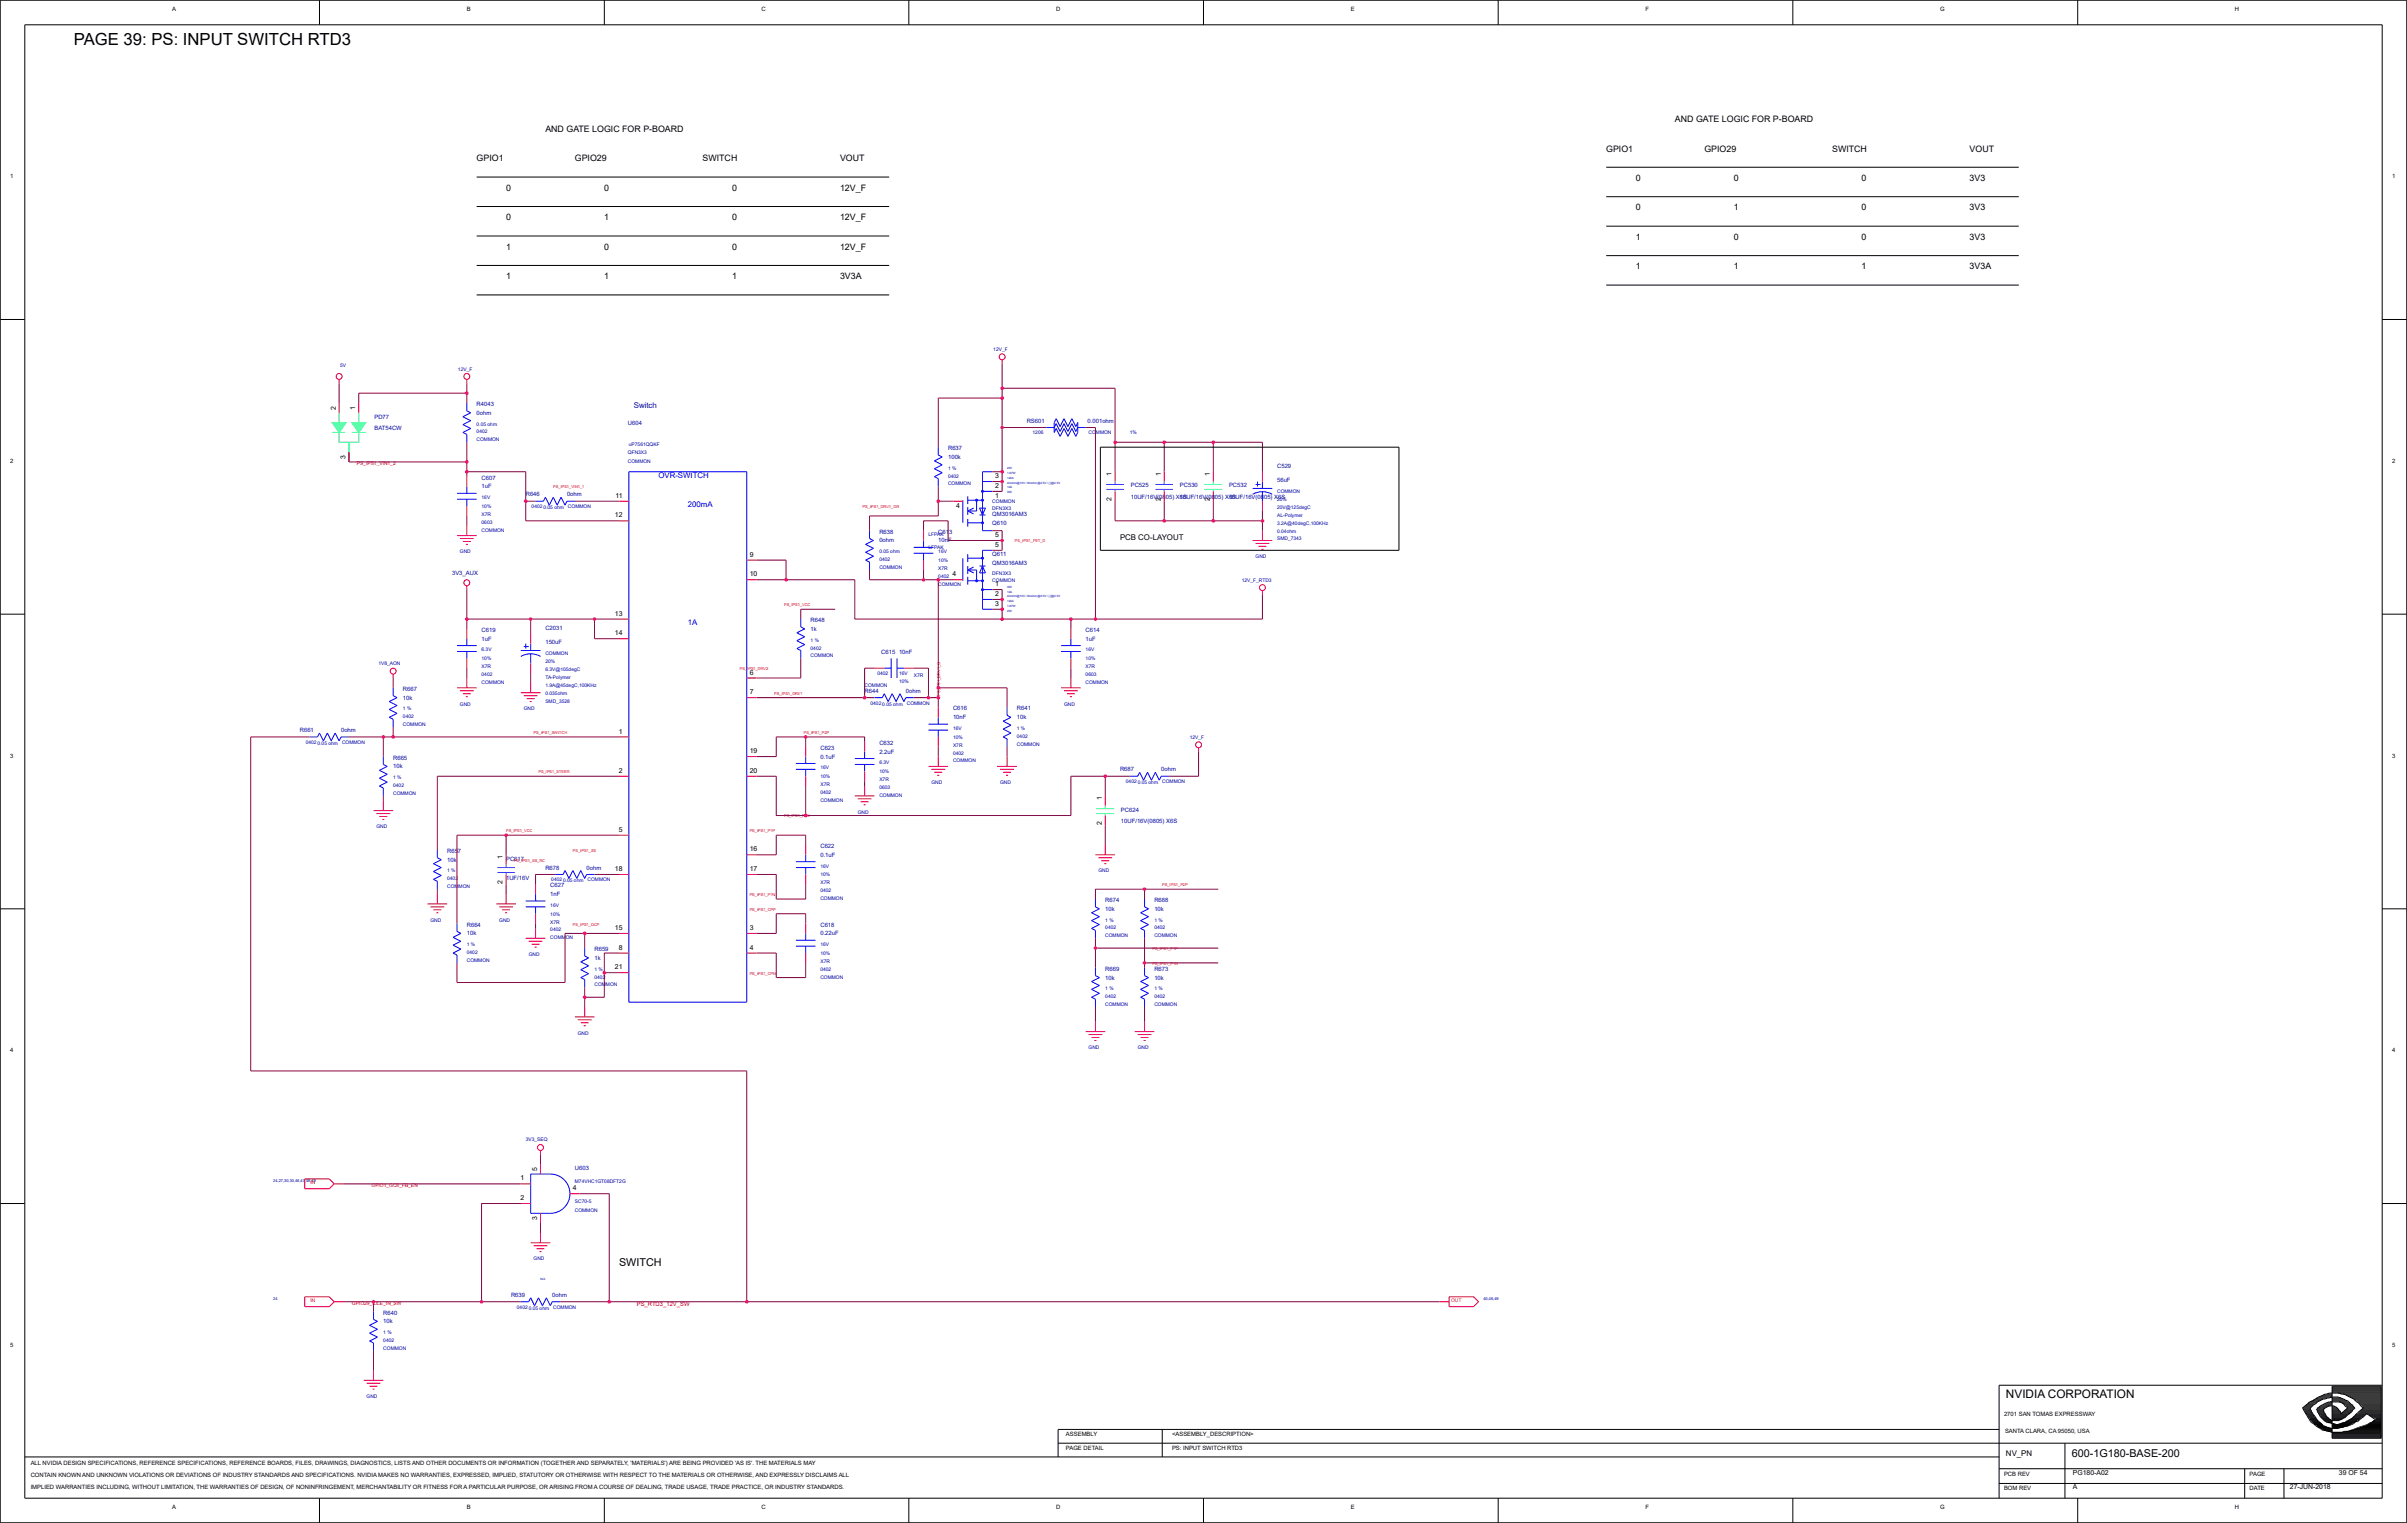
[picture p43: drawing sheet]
<svg xmlns="http://www.w3.org/2000/svg" width="271mm" height="172mm" viewBox="0 0 271 172" stroke-linecap="round" stroke-linejoin="round" font-family="sans-serif">
<defs><g id="words">
<text font-size="1.9" x="8.3" y="5.1">PAGE 39: PS: INPUT SWITCH RTD3</text>
<text font-size="1.3" x="226.1" y="157.6">NVIDIA CORPORATION</text>
<g font-size="1.2">
<text x="69.8" y="142.8">SWITCH</text>
<text x="233.6" y="164.2">600-1G180-BASE-200</text>
</g>
<g font-size="1">
<text x="61.5" y="14.9">AND GATE LOGIC FOR P-BOARD</text>
<text x="181.1" y="17.1">GPIO1</text>
<text x="188.8" y="13.8">AND GATE LOGIC FOR P-BOARD</text>
<text x="192.1" y="17.1">GPIO29</text>
<text x="206.5" y="17.1">SWITCH</text>
<text x="222" y="17.1">VOUT</text>
<text x="53.7" y="18.2">GPIO1</text>
<text x="57.1" y="21.5">0</text>
<text x="64.8" y="18.2">GPIO29</text>
<text x="68.1" y="21.5">0</text>
<text x="79.2" y="18.2">SWITCH</text>
<text x="82.5" y="21.5">0</text>
<text x="94.7" y="21.5">12V_F</text>
<text x="94.7" y="18.2">VOUT</text>
<text x="184.4" y="23.7">0</text>
<text x="184.4" y="20.4">0</text>
<text x="195.5" y="20.4">0</text>
<text x="195.5" y="23.7">1</text>
<text x="209.9" y="20.4">0</text>
<text x="209.9" y="23.7">0</text>
<text x="222" y="20.4">3V3</text>
<text x="222" y="23.7">3V3</text>
<text x="57.1" y="28.2">1</text>
<text x="57.1" y="24.8">0</text>
<text x="68.1" y="24.8">1</text>
<text x="68.1" y="28.2">0</text>
<text x="82.5" y="24.8">0</text>
<text x="82.5" y="28.2">0</text>
<text x="94.7" y="24.8">12V_F</text>
<text x="94.7" y="28.2">12V_F</text>
<text x="184.4" y="27">1</text>
<text x="195.5" y="27">0</text>
<text x="209.9" y="27">0</text>
<text x="222" y="27">3V3</text>
<text x="57.1" y="31.5">1</text>
<text x="68.1" y="31.5">1</text>
<text x="82.5" y="31.5">1</text>
<text x="94.7" y="31.5">3V3A</text>
<text x="184.4" y="30.4">1</text>
<text x="195.5" y="30.4">1</text>
<text x="209.9" y="30.4">1</text>
<text x="222" y="30.4">3V3A</text>
</g>
<text font-size=".9" fill="#0000a0" x="71.4" y="46">Switch</text>
<g font-size=".9" fill="#00f">
<text x="74.2" y="53.8">OVR-SWITCH</text>
<text x="77.5" y="57.2">200mA</text>
<text x="77.5" y="70.5">1A</text>
</g>
<g font-size=".9">
<text x="126.3" y="60.9">PCB CO-LAYOUT</text>
<text x="226.1" y="164.1">NV_PN</text>
</g>
<g font-size=".8">
<text x="37.8" y="46.2" transform="rotate(-90 37.8 46.2)">2</text>
<text x="40.1" y="46.2" transform="rotate(-90 40.1 46.2)">1</text>
<text x="38.9" y="51.7" transform="rotate(-90 38.9 51.7)">3</text>
<text x="112.2" y="53.9">3</text>
<text x="125.3" y="53.6" transform="rotate(-90 125.3 53.6)">1</text>
<text x="130.9" y="53.6" transform="rotate(-90 130.9 53.6)">1</text>
<text x="136.4" y="53.6" transform="rotate(-90 136.4 53.6)">1</text>
<text x="69.3" y="58.3">12</text>
<text x="69.4" y="56.1">11</text>
<text x="107.8" y="57.2">4</text>
<text x="112.2" y="56.1">1</text>
<text x="112.2" y="55">2</text>
<text x="125.3" y="56.5" transform="rotate(-90 125.3 56.5)">2</text>
<text x="130.9" y="56.5" transform="rotate(-90 130.9 56.5)">2</text>
<text x="136.4" y="56.5" transform="rotate(-90 136.4 56.5)">2</text>
<text x="84.5" y="62.8">9</text>
<text x="84.5" y="65">10</text>
<text x="107.4" y="65">4</text>
<text x="112.2" y="61.6">5</text>
<text x="112.2" y="60.5">5</text>
<text x="69.3" y="69.4">13</text>
<text x="69.3" y="71.6">14</text>
<text x="112.2" y="66.1">1</text>
<text x="112.2" y="67.2">2</text>
<text x="112.2" y="68.3">3</text>
<text x="84.5" y="76">6</text>
<text x="69.7" y="82.7">1</text>
<text x="84.5" y="78.3">7</text>
<text x="69.7" y="87.1">2</text>
<text x="84.5" y="84.9">19</text>
<text x="84.5" y="87.1">20</text>
<text x="69.7" y="93.8">5</text>
<text x="84.5" y="96">16</text>
<text x="124.2" y="93" transform="rotate(-90 124.2 93)">2</text>
<text x="124.2" y="90.1" transform="rotate(-90 124.2 90.1)">1</text>
<text x="56.7" y="99.7" transform="rotate(-90 56.7 99.7)">2</text>
<text x="56.7" y="96.8" transform="rotate(-90 56.7 96.8)">1</text>
<text x="69.3" y="98.2">18</text>
<text x="84.5" y="98.2">17</text>
<text x="69.3" y="104.8">15</text>
<text x="69.7" y="107">8</text>
<text x="84.5" y="104.8">3</text>
<text x="84.5" y="107">4</text>
<text x="69.3" y="109.3">21</text>
<text x="58.7" y="133.1">1</text>
<text x="58.7" y="135.3">2</text>
<text x="60.5" y="137.5" transform="rotate(-90 60.5 137.5)">3</text>
<text x="60.5" y="132" transform="rotate(-90 60.5 132)">5</text>
<text x="64.6" y="134.2">4</text>
<text x="233.7" y="167.9">A</text>
<text x="233.7" y="166.2">PG180-A02</text>
<text x="258.1" y="167.9">27-JUN-2018</text>
<text x="263.7" y="166.2">39 OF 54</text>
</g>
<g font-size=".7">
<text x="19.4" y="1.2">A</text>
<text x="52.6" y="1.2">B</text>
<text x="85.8" y="1.2">C</text>
<text x="119.1" y="1.2">D</text>
<text x="152.3" y="1.2">E</text>
<text x="185.5" y="1.2">F</text>
<text x="218.7" y="1.2">G</text>
<text x="251.9" y="1.2">H</text>
<text x="1.1" y="20.1">1</text>
<text x="269.7" y="20.1">1</text>
<text x="1.1" y="52.2">2</text>
<text x="269.7" y="52.2">2</text>
<text x="1.1" y="85.4">3</text>
<text x="269.7" y="85.4">3</text>
<text x="1.1" y="118.6">4</text>
<text x="269.7" y="118.6">4</text>
<text x="1.1" y="151.8">5</text>
<text x="269.7" y="151.8">5</text>
<text x="120.2" y="161.9">ASSEMBLY</text>
<text x="132.1" y="161.9">&lt;ASSEMBLY_DESCRIPTION&gt;</text>
<text x="225.9" y="159.6">2701 SAN TOMAS EXPRESSWAY</text>
<text x="226" y="161.6">SANTA CLARA, CA 95050, USA</text>
<text x="3.5" y="165.1">ALL NVIDIA DESIGN SPECIFICATIONS, REFERENCE SPECIFICATIONS, REFERENCE BOARDS, FILES, DRAWINGS, DIAGNOSTICS, LISTS AND OTHER DOCUMENTS OR INFORMATION (TOGETHER AND SEPARATELY, 'MATERIALS') ARE BEING PROVIDED 'AS IS'. THE MATERIALS MAY</text>
<text x="3.5" y="167.9">IMPLIED WARRANTIES INCLUDING, WITHOUT LIMITATION, THE WARRANTIES OF DESIGN, OF NONINFRINGEMENT, MERCHANTABILITY OR FITNESS FOR A PARTICULAR PURPOSE, OR ARISING FROM A COURSE OF DEALING, TRADE USAGE, TRADE PRACTICE, OR INDUSTRY STANDARDS.</text>
<text x="3.5" y="166.5">CONTAIN KNOWN AND UNKNOWN VIOLATIONS OR DEVIATIONS OF INDUSTRY STANDARDS AND SPECIFICATIONS. NVIDIA MAKES NO WARRANTIES, EXPRESSED, IMPLIED, STATUTORY OR OTHERWISE WITH RESPECT TO THE MATERIALS OR OTHERWISE, AND EXPRESSLY DISCLAIMS ALL</text>
<text x="120.2" y="163.5">PAGE DETAIL</text>
<text x="132.1" y="163.5">PS: INPUT SWITCH RTD3</text>
<text x="225.9" y="166.3">PCB REV</text>
<text x="253.6" y="166.3">PAGE</text>
<text x="19.4" y="170.1">A</text>
<text x="52.6" y="170.1">B</text>
<text x="85.8" y="170.1">C</text>
<text x="119.1" y="170.1">D</text>
<text x="152.3" y="170.1">E</text>
<text x="185.5" y="170.1">F</text>
<text x="218.7" y="170.1">G</text>
<text x="225.9" y="168">BOM REV</text>
<text x="251.9" y="170.1">H</text>
<text x="253.6" y="168">DATE</text>
</g>
<g font-size=".7" fill="#0000a0">
<text x="42.2" y="47.2">PD77</text>
<text x="53.7" y="45.8">R4043</text>
<text x="53.7" y="46.8">0ohm</text>
<text x="70.8" y="47.9">U604</text>
<text x="115.7" y="47.6">RS601</text>
<text x="122.6" y="47.6">0.001ohm</text>
<text x="42.2" y="48.5">BAT54CW</text>
<text x="106.9" y="50.7">R637</text>
<text x="106.9" y="51.7">100k</text>
<text x="144" y="52.7">C529</text>
<text x="54.3" y="54.1">C607</text>
<text x="54.3" y="55.1">1uF</text>
<text x="59.3" y="55.9">R646</text>
<text x="63.9" y="55.9">0ohm</text>
<text x="111.9" y="59.2">Q610</text>
<text x="111.9" y="58.2">QM3016AM3</text>
<text x="127.5" y="54.9">PC525</text>
<text x="127.5" y="56.3">10UF/16V(0805) X6S</text>
<text x="133" y="54.9">PC530</text>
<text x="133" y="56.3">10UF/16V(0805) X6S</text>
<text x="138.5" y="54.9">PC532</text>
<text x="138.5" y="56.3">10UF/16V(0805) X6S</text>
<text x="144" y="54.3">56uF</text>
<text x="51" y="64.8">3V3_AUX</text>
<text x="99.1" y="60.2">R638</text>
<text x="99.1" y="61.2">0ohm</text>
<text x="105.8" y="60.2">C613</text>
<text x="105.8" y="61.2">10nF</text>
<text x="111.9" y="62.7">Q611</text>
<text x="111.9" y="63.7">QM3016AM3</text>
<text x="54.3" y="71.2">C619</text>
<text x="61.5" y="71">C2031</text>
<text x="91.4" y="70.1">R648</text>
<text x="91.4" y="71.1">1k</text>
<text x="122.4" y="71.2">C614</text>
<text x="45.4" y="77.9">R667</text>
<text x="54.3" y="72.2">1uF</text>
<text x="61.5" y="72.6">150uF</text>
<text x="99.4" y="73.8">C615</text>
<text x="101.3" y="73.8">10nF</text>
<text x="122.4" y="72.2">1uF</text>
<text x="33.8" y="82.5">R661</text>
<text x="38.5" y="82.5">0ohm</text>
<text x="45.4" y="78.9">10k</text>
<text x="97.5" y="78.1">R644</text>
<text x="99.1" y="84">C632</text>
<text x="102.1" y="78.1">0ohm</text>
<text x="107.4" y="80.1">C616</text>
<text x="107.4" y="81.1">10nF</text>
<text x="114.6" y="80.1">R641</text>
<text x="114.6" y="81.1">10k</text>
<text x="44.3" y="85.6">R665</text>
<text x="44.3" y="86.6">10k</text>
<text x="92.5" y="84.5">C623</text>
<text x="92.5" y="85.5">0.1uF</text>
<text x="99.1" y="85">2.2uF</text>
<text x="126.3" y="86.9">R687</text>
<text x="130.9" y="86.9">0ohm</text>
<text x="92.5" y="95.6">C622</text>
<text x="126.4" y="91.5">PC624</text>
<text x="126.4" y="92.8">10UF/16V(0805) X6S</text>
<text x="50.4" y="96.1">R657</text>
<text x="50.4" y="97.1">10k</text>
<text x="57.1" y="97">PC617</text>
<text x="57.1" y="99.2">1UF/16V</text>
<text x="61.5" y="98">R678</text>
<text x="62" y="100">C627</text>
<text x="62" y="101">1nF</text>
<text x="66.1" y="98">0ohm</text>
<text x="92.5" y="96.6">0.1uF</text>
<text x="124.6" y="101.7">R674</text>
<text x="130.1" y="101.7">R688</text>
<text x="52.6" y="104.4">R664</text>
<text x="52.6" y="105.4">10k</text>
<text x="67" y="107.2">R659</text>
<text x="92.5" y="104.4">C618</text>
<text x="92.5" y="105.4">0.22uF</text>
<text x="124.6" y="102.7">10k</text>
<text x="130.1" y="102.7">10k</text>
<text x="67" y="108.2">1k</text>
<text x="124.6" y="109.4">R669</text>
<text x="124.6" y="110.4">10k</text>
<text x="130.1" y="109.4">R673</text>
<text x="130.1" y="110.4">10k</text>
<text x="64.8" y="131.9">U603</text>
<text x="43.2" y="148.2">R640</text>
<text x="43.2" y="149.2">10k</text>
<text x="57.6" y="146.2">R639</text>
<text x="62.3" y="146.2">0ohm</text>
</g>
<text font-size=".7" fill="#f00" x="71.8" y="147.2">PS_RTD3_12V_SW</text>
<g font-size=".6" fill="#0000a0">
<text x="38.3" y="41.3">5V</text>
<text x="51.6" y="41.8">12V_F</text>
<text x="112" y="39.6">12V_F</text>
<text x="53.7" y="48">0.05 ohm</text>
<text x="53.7" y="49.7">COMMON</text>
<text x="53.7" y="48.9">0402</text>
<text x="70.8" y="52.2">COMMON</text>
<text x="70.8" y="51.2">QFN3X3</text>
<text x="70.9" y="50.3">uP7561QQKF</text>
<text x="106.9" y="53.8">0402</text>
<text x="106.9" y="53">1 %</text>
<text x="116.4" y="49">1206</text>
<text x="122.7" y="49">COMMON</text>
<text x="127.4" y="49">1%</text>
<text x="54.3" y="59.9">COMMON</text>
<text x="54.3" y="59">0603</text>
<text x="54.3" y="58.2">X7R</text>
<text x="54.3" y="56.3">16V</text>
<text x="54.3" y="57.3">10%</text>
<text x="59.9" y="57.3">0402</text>
<text x="61.3" y="57.4">0.05 ohm</text>
<text x="64" y="57.3">COMMON</text>
<text x="106.9" y="54.7">COMMON</text>
<text x="111.9" y="56.7">COMMON</text>
<text x="111.9" y="57.5">DFN3X3</text>
<text x="144" y="57.4">20V@125degC</text>
<text x="144" y="58.3">AL-Polymer</text>
<text x="144" y="59.2">3.2A@40degC,100KHz</text>
<text x="144" y="56.5">20%</text>
<text x="144" y="55.6">COMMON</text>
<text x="51.8" y="62.4">GND</text>
<text x="99.1" y="64.1">COMMON</text>
<text x="99.1" y="62.4">0.05 ohm</text>
<text x="99.1" y="63.3">0402</text>
<text x="104.7" y="61.9">LFPAK</text>
<text x="104.7" y="60.4">LFPAK</text>
<text x="105.8" y="62.4">16V</text>
<text x="105.8" y="63.4">10%</text>
<text x="105.8" y="64.3">X7R</text>
<text x="105.8" y="65.1">0402</text>
<text x="111.9" y="65.6">COMMON</text>
<text x="111.9" y="64.8">DFN3X3</text>
<text x="140" y="65.6">12V_F_RTD3</text>
<text x="141.5" y="62.9">GND</text>
<text x="144" y="60">0.04ohm</text>
<text x="144" y="60.9">SMD_7343</text>
<text x="105.8" y="66">COMMON</text>
<text x="42.7" y="75">1V8_AON</text>
<text x="54.3" y="77.1">COMMON</text>
<text x="54.3" y="74.4">10%</text>
<text x="54.3" y="75.3">X7R</text>
<text x="54.3" y="73.4">6.3V</text>
<text x="54.3" y="76.2">0402</text>
<text x="61.5" y="77.4">1.9A@45degC,100KHz</text>
<text x="61.5" y="76.5">TA-Polymer</text>
<text x="61.5" y="75.7">6.3V@105degC</text>
<text x="61.5" y="73.9">COMMON</text>
<text x="61.5" y="74.8">20%</text>
<text x="91.4" y="72.3">1 %</text>
<text x="91.4" y="74.1">COMMON</text>
<text x="91.4" y="73.2">0402</text>
<text x="97.5" y="77.4">COMMON</text>
<text x="98.9" y="76.1">0402</text>
<text x="101.3" y="77">10%</text>
<text x="101.3" y="76.1">16V</text>
<text x="103" y="76.3">X7R</text>
<text x="122.4" y="74.4">10%</text>
<text x="122.4" y="73.4">16V</text>
<text x="122.4" y="75.3">X7R</text>
<text x="122.4" y="76.2">0603</text>
<text x="122.4" y="77.1">COMMON</text>
<text x="34.5" y="83.8">0402</text>
<text x="35.8" y="84">0.05 ohm</text>
<text x="38.6" y="83.8">COMMON</text>
<text x="45.4" y="81.9">COMMON</text>
<text x="45.4" y="81">0402</text>
<text x="45.4" y="80.1">1 %</text>
<text x="51.8" y="79.5">GND</text>
<text x="59" y="80.1">GND</text>
<text x="61.5" y="78.3">0.035ohm</text>
<text x="61.5" y="79.2">SMD_3528</text>
<text x="98.1" y="79.4">0402</text>
<text x="99.5" y="79.5">0.05 ohm</text>
<text x="102.2" y="79.4">COMMON</text>
<text x="107.4" y="83.3">10%</text>
<text x="107.4" y="82.3">16V</text>
<text x="114.6" y="82.3">1 %</text>
<text x="114.6" y="83.2">0402</text>
<text x="119.9" y="79.5">GND</text>
<text x="134.1" y="83.3">12V_F</text>
<text x="44.3" y="89.6">COMMON</text>
<text x="44.3" y="87.8">1 %</text>
<text x="44.3" y="88.7">0402</text>
<text x="92.5" y="88.6">X7R</text>
<text x="92.5" y="89.5">0402</text>
<text x="92.5" y="86.7">16V</text>
<text x="92.5" y="87.7">10%</text>
<text x="99.1" y="89.8">COMMON</text>
<text x="99.1" y="86.2">6.3V</text>
<text x="99.1" y="88.9">0603</text>
<text x="99.1" y="87.2">10%</text>
<text x="99.1" y="88.1">X7R</text>
<text x="105" y="88.4">GND</text>
<text x="107.4" y="86">COMMON</text>
<text x="107.4" y="85.1">0402</text>
<text x="107.4" y="84.2">X7R</text>
<text x="112.7" y="88.4">GND</text>
<text x="114.6" y="84.1">COMMON</text>
<text x="126.9" y="88.3">0402</text>
<text x="128.3" y="88.4">0.05 ohm</text>
<text x="131" y="88.3">COMMON</text>
<text x="42.4" y="93.4">GND</text>
<text x="92.5" y="90.4">COMMON</text>
<text x="96.7" y="91.7">GND</text>
<text x="50.4" y="98.4">1 %</text>
<text x="50.4" y="100.1">COMMON</text>
<text x="50.4" y="99.2">0402</text>
<text x="62.1" y="99.4">0402</text>
<text x="63.5" y="99.5">0.05 ohm</text>
<text x="66.2" y="99.4">COMMON</text>
<text x="92.5" y="101.5">COMMON</text>
<text x="92.5" y="98.8">10%</text>
<text x="92.5" y="97.8">16V</text>
<text x="92.5" y="99.7">X7R</text>
<text x="92.5" y="100.6">0402</text>
<text x="123.8" y="98.4">GND</text>
<text x="48.5" y="103.9">GND</text>
<text x="52.6" y="106.7">1 %</text>
<text x="52.6" y="107.5">0402</text>
<text x="56.3" y="103.9">GND</text>
<text x="59.6" y="107.8">GND</text>
<text x="62" y="102.2">16V</text>
<text x="62" y="105.9">COMMON</text>
<text x="62" y="104.1">X7R</text>
<text x="62" y="103.2">10%</text>
<text x="62" y="105">0402</text>
<text x="92.5" y="107.7">10%</text>
<text x="92.5" y="106.7">16V</text>
<text x="124.6" y="104.8">0402</text>
<text x="124.6" y="103.9">1 %</text>
<text x="124.6" y="105.7">COMMON</text>
<text x="130.1" y="104.8">0402</text>
<text x="130.1" y="105.7">COMMON</text>
<text x="130.1" y="103.9">1 %</text>
<text x="52.6" y="108.4">COMMON</text>
<text x="67" y="111.2">COMMON</text>
<text x="67" y="109.4">1 %</text>
<text x="67" y="110.3">0402</text>
<text x="92.5" y="110.3">COMMON</text>
<text x="92.5" y="109.4">0402</text>
<text x="92.5" y="108.5">X7R</text>
<text x="124.6" y="111.6">1 %</text>
<text x="124.6" y="112.5">0402</text>
<text x="124.6" y="113.4">COMMON</text>
<text x="130.1" y="113.4">COMMON</text>
<text x="130.1" y="111.6">1 %</text>
<text x="130.1" y="112.5">0402</text>
<text x="65.1" y="116.6">GND</text>
<text x="122.7" y="118.3">GND</text>
<text x="128.3" y="118.3">GND</text>
<text x="59.3" y="128.6">3V3_SEQ</text>
<text x="64.8" y="136.7">COMMON</text>
<text x="64.8" y="135.6">SC70-5</text>
<text x="64.8" y="133.3">M74VHC1GT08DFT2G</text>
<text x="60.2" y="142.1">GND</text>
<text x="58.3" y="147.5">0402</text>
<text x="59.6" y="147.6">0.05 ohm</text>
<text x="62.4" y="147.5">COMMON</text>
<text x="43.2" y="150.4">1 %</text>
<text x="43.2" y="152.2">COMMON</text>
<text x="43.2" y="151.3">0402</text>
<text x="41.3" y="157.6">GND</text>
</g>
<g font-size=".6" fill="#f00">
<text x="40.2" y="52.4">PS_IPS1_VIN1_2</text>
<text x="35" y="133.5">IN</text>
<text x="41.9" y="133.8">GPIO1_GC6_FB_EN</text>
<text x="35" y="146.8">IN</text>
<text x="39.7" y="147.1">GPIO29_IDLE_IN_SW</text>
<text x="163.6" y="146.8">OUT</text>
</g>
<g font-size=".4" fill="#f00">
<text x="62.4" y="55.1">PS_IPS1_VIN1_1</text>
<text x="97.2" y="57.3">PS_IPS1_DRV1_GR</text>
<text x="114.4" y="61.2">PS_IPS1_FET_D</text>
<text x="88.4" y="68.3">PS_IPS1_VCC</text>
<text x="83.4" y="75.5">PS_IPS1_DRV2</text>
<text x="60.2" y="82.7">PS_IPS1_SWITCH</text>
<text x="87.3" y="78.3">PS_IPS1_DRV1</text>
<text x="90.6" y="82.7">PS_IPS1_P2P</text>
<text x="106" y="78.4" transform="rotate(-90 106 78.4)">PS_IPS1_DRV1_G</text>
<text x="60.7" y="87.2">PS_IPS1_STEER</text>
<text x="57.1" y="93.8">PS_IPS1_VCC</text>
<text x="84.5" y="93.8">PS_IPS1_P1P</text>
<text x="88.4" y="92.2">PS_IPS1_P2N</text>
<text x="57.9" y="97.1">PS_IPS1_SS_RC</text>
<text x="64.6" y="96">PS_IPS1_SS</text>
<text x="84.5" y="101">PS_IPS1_P1N</text>
<text x="131" y="99.9">PS_IPS1_P2P</text>
<text x="64.6" y="104.3">PS_IPS1_OCP</text>
<text x="84.5" y="102.7">PS_IPS1_CPP</text>
<text x="129.9" y="107.1">PS_IPS1_P1P</text>
<text x="84.5" y="109.9">PS_IPS1_CPN</text>
<text x="129.9" y="108.8">PS_IPS1_P1N</text>
</g>
<g font-size=".4" fill="#0000a0">
<text x="30.8" y="133.2">24,27,30,30,46,47,48,49</text>
<text x="30.8" y="146.5">24</text>
<text x="167.2" y="146.5">40,46,49</text>
</g>
<g font-size=".3" fill="#0000a0">
<text x="113.5" y="53.4">1.67W</text>
<text x="113.5" y="52.8">20V</text>
<text x="113.5" y="54">144A</text>
<text x="113.5" y="54.5">4mohm@10V / 6mohm@4.5V / [ ]@2.5V</text>
<text x="113.5" y="55.1">12A</text>
<text x="113.5" y="55.6">30V</text>
<text x="113.5" y="69">20V</text>
<text x="113.5" y="67.4">4mohm@10V / 6mohm@4.5V / [ ]@2.5V</text>
<text x="113.5" y="66.2">30V</text>
<text x="113.5" y="68.5">1.67W</text>
<text x="113.5" y="67.9">144A</text>
<text x="113.5" y="66.8">12A</text>
<text x="60.9" y="144.3">N/A</text>
</g>
<g font-size=".2" fill="#fff">
<text x="123.7" y="101.3" transform="rotate(-90 123.7 101.3)">PS_IPS1_P2P</text>
<text x="51.7" y="104.1" transform="rotate(-90 51.7 104.1)">PS_IPS1_VCC</text>
</g>
</g></defs>
<path d="M124.7 54.6h2M124.7 55.2h2M125.7 54.3v.3M125.7 55.2v.2M130.2 54.6h2M130.2 55.2h2M131.2 54.3v.3M131.2 55.2v.2M56.1 97.8h1.9M56.1 98.4h1.9M57.1 97.5v.3M57.1 98.4v.2" fill="none" stroke="#0080ff" stroke-width=".11"/>
<g fill="none" stroke="#f00" stroke-width=".11">
<path d="M38.2 42.8v.4M38.2 45.4v1.1M39.3 51v1.1M40.4 45.4v1.1M52.6 42.8v.4M52.6 53.7v1.1M52.6 57.1v1.1M52.6 59.3v1.1M69.8 56.5h1.1M69.8 58.7h1.1M104.1 59.8v1.1M107.4 56.5h1.1"/>
<path d="M113 40.6v.4M125.7 53.2v1.1M125.7 55.4v1.1M131.2 53.2v1.1M131.2 55.4v1.1M136.8 53.2v1.1M136.8 55.4v1.1M142.3 53.2v1.1M142.3 56.5v1.1M142.3 59.8v1.1M44.3 76v.4M51.5 77.5h2.2"/>
<path d="M51.5 60.4h2.2M51.8 77.9h1.6M51.8 60.7h1.6M52.2 78.2h.9M52.2 61h.9M52.5 78.5h.2M52.5 61.4h.2M52.6 66v.5M52.6 70.9v1.1M52.6 74.2v1.1M52.6 76.4v1.1M58.7 78.1h2.2"/>
<path d="M59 78.4h1.6M59.4 78.8h.9M59.7 79.1h.2M59.8 71.4v1.2M59.8 74.8v1.1M59.8 77v1.1M69.8 69.8h1.1M69.8 72h1.1M84.2 65.4h1.1M84.2 76.4h1.1M84.2 78.6h1.1M84.2 63.1h1.1"/>
<path d="M98.6 75.3h1.1M101.9 75.3h1.1M104.1 63.1v1.2M105.8 79.8v1.1M107.4 65.4h1.1M119.6 77.5h2.2M119.9 77.9h1.6M120.3 78.2h.9M120.6 78.5h.2M120.7 70.9v1.1M120.7 74.2v1.1M120.7 76.4v1.1"/>
<path d="M141.2 60.9h2.2M141.5 61.3h1.6M141.9 61.6h.9M142.2 61.9h.2M142.3 66.6v.4M42.1 91.4h2.2M42.4 91.7h1.6M42.8 92h.9M43.1 92.4h.2M43.2 90.3v1.1M57.1 96.4v1.1M57.1 98.6v1.1"/>
<path d="M60.4 99.7v1.1M69.8 83.1h1.1M69.8 87.5h1.1M69.8 94.1h1.1M69.8 98.6h1.1M84.2 87.5h1.1M84.2 96.4h1.1M84.2 98.6h1.1M84.2 85.3h1.1M90.8 84.2v1.1M90.8 87.5v1.1M90.8 95.3v1.1"/>
<path d="M90.8 98.6v1.1M96.4 89.7h2.2M96.7 90.1h1.5M97 90.4h.9M97.4 90.7h.2M97.5 83.6v1.1M97.5 87v1.1M97.5 88.6v1.1M104.7 86.4h2.2M105 86.7h1.5M105.3 87.1h.9M105.7 87.4h.2"/>
<path d="M105.8 83.1v1.1M105.8 85.3v1.1M112.4 86.4h2.2M112.7 86.7h1.6M113.1 87.1h.9M113.4 87.4h.2M113.5 85.3v1.1M123.5 96.4h2.2M123.8 96.7h1.6M124.2 97h.8M124.5 97.4h.2M124.6 89.7v1.1"/>
<path d="M124.6 91.9v1.1M124.6 95.3v1.1M135.1 84.3v.4M48.2 101.9h2.2M48.5 102.2h1.6M48.9 102.6h.8M49.2 102.9h.2M49.3 100.8v1.1M55.9 101.9h2.3M56.3 102.2h1.5M56.6 102.6h.9M56.9 102.9h.3"/>
<path d="M57.1 100.8v1.1M59.3 105.8h2.2M59.6 106.1h1.6M59.9 106.4h.9M60.3 106.8h.2M60.4 103v1.1M60.4 104.7v1.1M64.8 114.6h2.2M65.1 115h1.6M65.5 115.3h.9M65.8 115.6h.2M65.9 113.5v1.1"/>
<path d="M69.8 105.2h1.1M69.8 107.4h1.1M69.8 109.6h1.1M84.2 105.2h1.1M84.2 107.4h1.1M90.8 104.1v1.1M90.8 107.4v1.1M122.4 116.3h2.2M122.7 116.6h1.6M123 117h.9M123.4 117.3h.2M123.5 115.2v1.1"/>
<path d="M127.9 116.3h2.2M128.3 116.6h1.5M128.6 117h.9M128.9 117.3h.2M129 115.2v1.1M37.1 132.9h-2.7v1.1h2.7M37.7 133.5h1.1M58.7 133.5h1.1M58.7 135.7h1.1M60.9 129.7v.4M60.9 131.2v1.1M60.9 136.8v1.1"/>
<path d="M60.9 139v1.1M64.3 134.6h1.1M37.1 146.2h-2.7v1.1h2.7M37.7 146.7h1.1M41 155.6h2.2M41.3 155.9h1.6M41.7 156.3h.8M42 156.6h.2M42.1 154.5v1.1M59.8 140.1h2.2M60.2 140.4h1.5M60.5 140.8h.9"/>
<path d="M60.8 141.1h.2M162.2 146.7h1.2M166.1 146.2h-2.7v1.1h2.7"/>
<circle cx="38.2" cy="42.4" r=".33"/>
<circle cx="52.6" cy="42.4" r=".33"/>
<circle cx="113" cy="40.2" r=".33"/>
<circle cx="44.3" cy="75.7" r=".33"/>
<circle cx="52.6" cy="65.7" r=".33"/>
<circle cx="142.3" cy="66.2" r=".33"/>
<circle cx="135.1" cy="84" r=".33"/>
<circle cx="60.9" cy="129.4" r=".33"/>
</g>
<g fill="none" stroke="#00f" stroke-width=".11">
<path d="M51.5 55.6h2.2M51.5 56.3h2.2M52.6 45.4v.9M52.6 49v.9M52.6 54.8v.8M52.6 56.3v.8M60.4 56.5h.9M63.9 56.5h.9M70.9 53.2h13.3v59.8h-13.3zM98 59.8v.9M105.8 50.4v.9M105.8 54v.8"/>
<path d="M108.5 56.4v2.5M109.1 55.9v.9M109.1 57.2v.8M109.1 58.5v.9M109.1 58.9h1.7M109.1 56.4h1.7M110.1 56.4v1.2h-1M110.4 57.3h.7M110.4 58h.7M110.8 55.4h1.1M110.8 54.3h1.1M111.9 53.2h-1.1v6.6h1.1"/>
<path d="M118 48.2h.8M118.8 47.6v1.1M121.5 48.2h.9M121.5 47.6v1.1M141.2 55.7a2.22 2.22 0 0 1 2.2 0M141.2 55.1h2.2M141.5 54.6h.6M141.8 54.3v.5M142.3 54.3v.8M142.3 55.4v1.1M44.3 77.5v.9M51.5 72.8h2.2"/>
<path d="M51.5 73.4h2.2M52.6 72v.8M52.6 73.4v.8M58.7 74a2.21 2.21 0 0 1 2.2 0M58.7 73.3h2.2M59 72.9h.6M59.3 72.6v.5M59.8 72.6v.7M59.8 73.7v1.1M90.3 69.8v.9M90.3 73.3v.9M98 63.4v.9"/>
<path d="M98.6 78.6h.9M99.7 75.3h.8M100.5 74.2v2.2M101.1 75.3h.8M101.1 74.2v2.2M102.1 78.6h.9M103 61.7h2.2M103 62.4h2.2M104.1 60.9v.8M104.1 62.4v.7M108.5 62.9v2.6M109.1 62.9h1.7"/>
<path d="M109.1 64.3h1v1.2M109.1 62.5v.9M109.1 63.8v.9M109.1 65v.9M109.1 65.5h1.7M110.4 64.6h.7M110.4 63.8h.7M110.8 66.5h1.1M110.8 67.6h1.1M111.9 62h-1.1v6.7h1.1M113.5 79.8v.8M119.6 72.8h2.2"/>
<path d="M119.6 73.4h2.2M120.7 72v.8M120.7 73.4v.8M34.9 83.1h.9M38.4 83.1h.9M43.2 85.3v.9M43.2 88.8v.9M44.3 81.1v.9M49.3 95.8v.9M49.3 99.4v.8M62.6 98.6h.9M66.1 98.6h.9"/>
<path d="M89.7 86.1h2.2M89.7 86.7h2.2M89.7 97.1h2.2M89.7 97.8h2.2M90.8 85.3v.8M90.8 86.7v.8M90.8 96.4v.7M90.8 97.8v.8M96.4 85.5h2.2M96.4 86.2h2.2M97.5 84.7v.8M97.5 86.2v.8"/>
<path d="M104.7 81.6h2.2M104.7 82.3h2.2M105.8 80.9v.7M105.8 82.3v.8M113.5 83.3v.9M127.4 87.5h.9M130.9 87.5h.9M51.5 104.1v.9M51.5 107.7v.8M59.3 101.6h2.2M59.3 102.2h2.2M60.4 100.8v.8"/>
<path d="M60.4 102.2v.8M65.9 106.9v.9M65.9 110.4v.9M89.7 106h2.2M89.7 106.7h2.2M90.8 105.2v.8M90.8 106.7v.7M123.5 101.3v.9M123.5 104.9v.9M123.5 109.1v.9M123.5 112.6v.9M129 101.3v.9"/>
<path d="M129 104.9v.9M129 109.1v.9M129 112.6v.9M59.8 132.3h2.2a2.21 2.21 0 0 1 2.3 2.3 2.21 2.21 0 0 1-2.3 2.2h-2.2zM42.1 147.9v.8M42.1 151.4v.9M58.7 146.7h.9M62.3 146.7h.8"/>
<circle cx="110.1" cy="56.4" r=".11"/>
<circle cx="110.8" cy="56.4" r=".11"/>
<circle cx="110.8" cy="58.9" r=".11"/>
<circle cx="110.8" cy="55.4" r=".11"/>
<circle cx="110.1" cy="65.5" r=".11"/>
<circle cx="110.8" cy="62.9" r=".11"/>
<circle cx="110.8" cy="65.5" r=".11"/>
<circle cx="110.8" cy="66.5" r=".11"/>
</g>
<g fill="#000" stroke="#00f" stroke-width=".11">
<path d="M52.2 48.7l.4 .3zM52.2 47.9l.9 .4zM52.2 47.9l.9-.5zM52.2 47l.9-.5zM52.2 48.7l.9-.4zM52.2 47l.9 .4zM52.6 46.3l.5 .2zM61.5 56.1l-.2 .4zM61.5 56.1l.4 .8zM62.4 56.1l-.5 .8zM62.4 56.1l.4 .8zM63.3 56.1l-.5 .8z"/>
<path d="M63.3 56.1l.4 .8zM63.9 56.5l-.2 .4zM105.3 53.7l.5 .3zM105.3 52.8l.9 .5zM105.3 52.8l.9-.4zM105.3 52l.9-.5zM105.3 53.7l.9-.4zM105.3 52l.9 .4zM105.8 51.3l.4 .2zM109.1 57.6l.7 .3zM109.1 57.6l.7-.3zM110.4 57.3l.4 .7z"/>
<path d="M111.1 57.3l-.3 .7zM119.1 48.3l-.3 .4zM119.1 47.2l-.3 .4zM119.1 47.8l-.3 .4zM119.1 47.8l.4 .8zM119.1 48.3l.4 .9zM119.1 47.2l.4 .9zM119.9 47.8l.5 .8zM119.9 47.8l-.4 .8zM119.9 48.3l-.4 .9zM119.9 48.3l.5 .9zM119.9 47.2l-.4 .9z"/>
<path d="M119.9 47.2l.5 .9zM120.8 47.8l-.4 .8zM120.8 48.3l-.4 .9zM120.8 47.2l-.4 .9zM120.8 47.8l.5 .8zM120.8 48.3l.5 .9zM120.8 47.2l.5 .9zM121.5 48.7l-.2 .5zM121.5 47.6l-.2 .5zM121.5 48.2l-.2 .4zM43.9 80l.9 .4zM43.9 80l.9-.5z"/>
<path d="M43.9 79.1l.9-.5zM43.9 79.1l.9 .4zM44.3 78.4l.5 .2zM89.8 73.1l.5 .2zM89.8 72.2l.9 .5zM89.8 72.2l.9-.4zM89.8 71.3l.9-.4zM89.8 73.1l.9-.4zM89.8 71.3l.9 .5zM90.3 70.7l.4 .2zM97.6 63.1l.4 .3zM97.6 62.3l.9 .4z"/>
<path d="M97.6 62.3l.9-.5zM97.6 61.4l.9-.5zM97.6 63.1l.9-.4zM97.6 61.4l.9 .4zM98 60.7l.5 .2zM99.7 78.2l-.2 .4zM99.7 78.2l.4 .9zM100.6 78.2l-.5 .9zM100.6 78.2l.4 .9zM101.5 78.2l-.5 .9zM101.5 78.2l.4 .9zM102.1 78.6l-.2 .5z"/>
<path d="M109.1 64.3l.7-.4zM109.1 64.3l.7 .3zM110.8 63.8l-.4 .8zM110.8 63.8l.3 .8zM36 82.6l-.2 .5zM36 82.6l.5 .9zM36.9 82.6l-.4 .9zM36.9 82.6l.4 .9zM37.8 82.6l-.5 .9zM37.8 82.6l.4 .9zM38.4 83.1l-.2 .4zM42.8 88.6l.4 .2z"/>
<path d="M42.8 87.7l.9 .5zM42.8 87.7l.9-.4zM42.8 86.8l.9-.4zM42.8 88.6l.9-.4zM42.8 86.8l.9 .5zM43.2 86.2l.5 .2zM43.9 80.9l.4 .2zM43.9 80.9l.9-.5zM48.9 99.1l.4 .3zM48.9 98.2l.8 .5zM48.9 98.2l.8-.4zM48.9 97.4l.8-.5z"/>
<path d="M48.9 99.1l.8-.4zM48.9 97.4l.8 .4zM49.3 96.7l.4 .2zM63.7 98.1l-.2 .5zM63.7 98.1l.4 .9zM64.6 98.1l-.5 .9zM64.6 98.1l.4 .9zM65.5 98.1l-.5 .9zM65.5 98.1l.4 .9zM66.1 98.6l-.2 .4zM113.1 83.1l.4 .2zM113.1 82.2l.9 .4z"/>
<path d="M113.1 82.2l.9-.5zM113.1 81.3l.9-.4zM113.1 83.1l.9-.5zM113.1 81.3l.9 .4zM113.5 80.6l.5 .3zM128.5 87.1l-.2 .4zM128.5 87.1l.4 .8zM129.4 87.1l-.5 .8zM129.4 87.1l.4 .8zM130.2 87.1l-.4 .8zM130.2 87.1l.5 .8zM130.9 87.5l-.2 .4z"/>
<path d="M51.1 107.4l.4 .3zM51.1 106.5l.9 .5zM51.1 106.5l.9-.4zM51.1 105.7l.9-.5zM51.1 107.4l.9-.4zM51.1 105.7l.9 .4zM51.5 105l.5 .2zM65.5 110.2l.4 .2zM65.5 109.3l.9 .5zM65.5 109.3l.9-.4zM65.5 108.4l.9-.4zM65.5 110.2l.9-.4z"/>
<path d="M65.5 108.4l.9 .5zM65.9 107.8l.5 .2zM123 104.7l.5 .2zM123 103.8l.9 .4zM123 103.8l.9-.5zM123 102.9l.9-.4zM123 112.4l.5 .2zM123 111.5l.9 .5zM123 111.5l.9-.4zM123 110.6l.9-.4zM123 104.7l.9-.5zM123 102.9l.9 .4z"/>
<path d="M123.5 102.2l.4 .3zM123 112.4l.9-.4zM123 110.6l.9 .5zM123.5 110l.4 .2zM128.6 104.7l.4 .2zM128.6 103.8l.9 .4zM128.6 103.8l.9-.5zM128.6 102.9l.9-.4zM128.6 112.4l.4 .2zM128.6 111.5l.9 .5zM128.6 111.5l.9-.4zM128.6 110.6l.9-.4z"/>
<path d="M128.6 104.7l.9-.5zM128.6 102.9l.9 .4zM129 102.2l.5 .3zM128.6 112.4l.9-.4zM128.6 110.6l.9 .5zM129 110l.5 .2zM41.7 151.2l.4 .2zM41.7 150.3l.8 .4zM41.7 150.3l.8-.5zM41.7 149.4l.8-.4zM41.7 151.2l.8-.5zM41.7 149.4l.8 .4z"/>
<path d="M42.1 148.7l.4 .3zM59.8 146.3l-.2 .4zM59.8 146.3l.5 .9zM60.7 146.3l-.4 .9zM60.7 146.3l.5 .9zM61.6 146.3l-.4 .9zM61.6 146.3l.4 .9zM62.3 146.7l-.3 .5z"/>
</g>
<g fill="none" stroke="#00ff80" stroke-width=".11">
<path d="M37.5 48.7h1.4M38.2 48.7v1.2h2.2v-1.2M38.2 46.5v1.1M39.3 49.9v1.1M39.7 48.7h1.5M40.4 46.5v1.1M135.8 54.6h2M135.8 55.2h2M136.8 54.3v.3M136.8 55.2v.2M123.6 91.2h2M123.6 91.7h2"/>
<path d="M124.6 90.8v.4M124.6 91.7v.2"/>
</g>
<g fill="#00ff80" stroke="#00ff80" stroke-width=".11">
<path d="M37.5 47.6h1.5l-.8 1.1z"/>
<path d="M39.7 47.6h1.5l-.8 1.1z"/>
</g>
<path d="M37.7 133.5l-.6 .5zM37.1 132.9l.6 .6zM37.7 146.7l-.6 .6zM37.1 146.2l.6 .5zM166.1 147.3l.6-.6zM166.1 146.2l.6 .5z" fill="#000" stroke="#f00" stroke-width=".11"/>
<g fill="none" stroke="#800040" stroke-width=".11">
<path d="M38.2 43.2v2.2M39.3 51v1.1h13.3M52.6 44.3h-12.2v1.1M52.6 43.2v2.2M52.6 49.9v3.8M52.6 58.2v1.1M52.6 53.2h6.7v5.5h10.5M59.3 56.5h1.1M64.8 56.5h5M104.1 59.8v-1.1h2.8v2.2h6.1M105.8 54.8v3.4h-7.8v1.6M105.8 56.5h1.6"/>
<path d="M111.9 59.8h1.1v2.2h-1.1M111.9 53.2h1.1M111.9 54.3h1.1M113 41v14.4h-1.1M113 44.9h-7.2v5.5M113 48.2h5M113 43.8h12.7v9.4M122.4 48.2h1.1v21.6M125.7 56.5v2.2h16.6M125.7 49.9h16.6v3.3M131.2 49.9v3.3M131.2 56.5v2.2"/>
<path d="M136.8 49.9v3.3M136.8 56.5v2.2M142.3 57.6v2.2M44.3 76.4v1.1M52.6 66.5v4.4M52.6 75.3v1.1M52.6 69.8h17.2M59.8 69.8v1.6M59.8 75.9v1.1M67 69.8v2.2h2.8M85.3 78.6h13.3M85.3 65.4h11.1v4.4h45.9v-2.8"/>
<path d="M85.3 63.1h3.3v2.3M90.3 74.2v2.2h-5M94.1 68.7h-3.8v1.1M98 64.3v1.1h9.4M98.6 75.3h-1.1v3.3M103 78.6h2.8M103 75.3h1.7v3.3M104.1 64.3v1.1M105.8 65.4v14.4M105.8 77.5h7.7v2.3M111.9 66.5h1.1v3.3M111.9 68.7h1.1"/>
<path d="M111.9 67.6h1.1M120.7 69.8v1.1M120.7 75.3v1.1M34.9 83.1h-6.6v37.6h55.9v26M39.3 83.1h30.5M43.2 83.1v2.2M43.2 89.7v.6M44.3 82v1.1M57.1 94.1v2.3M57.1 99.7v1.1M62.6 98.6h-2.2v1.1M67 98.6h2.8"/>
<path d="M69.8 87.5h-20.5v8.3M69.8 94.1h-18.3v10M85.3 87.5h2.2v4.4h33.2v-4.4h6.7M85.3 98.6h2.2v2.7h3.3v-1.6M90.8 95.3v-1.2h-3.3v2.3h-2.2M90.8 83.1v1.1M90.8 88.6v3.3M97.5 83.6v-.5h-10v2.2h-2.2M97.5 88.1v.5M105.8 84.2v1.1M113.5 84.2v1.1M124.6 87.5v2.2"/>
<path d="M124.6 93v2.3M135.1 84.7v2.8h-3.3M49.3 100.2v.6M60.4 104.1v.6M65.9 105.2v1.7M65.9 111.3v2.2M68.1 109.6h1.7M69.8 105.2h-6.1v5.6h-12.2v-2.3M69.8 107.4h-1.7v5h-2.2M85.3 107.4h2.2v2.8h3.3v-1.7M90.8 104.1v-1.1h-3.3v2.2h-2.2M123.5 105.8v3.3"/>
<path d="M123.5 113.5v1.7M123.5 106.9h13.8M129 108.5h8.3M129 100.2v1.1M129 105.8v3.3M129 113.5v1.7M137.3 100.2h-13.8v1.1M38.8 133.5h19.9M58.7 135.7h-4.4v11M60.9 130.1v1.1M60.9 137.9v1.1M65.4 134.6h3.3v12.1"/>
<path d="M38.8 146.7h19.9M42.1 146.7v1.2M42.1 152.3v2.2M63.1 146.7h99.1"/>
</g>
<g fill="#f0f">
<circle cx="52.6" cy="44.3" r=".22"/>
<circle cx="113" cy="44.9" r=".22"/>
<circle cx="113" cy="48.2" r=".22"/>
<circle cx="113" cy="53.2" r=".22"/>
<circle cx="113" cy="54.3" r=".22"/>
<circle cx="113" cy="43.8" r=".22"/>
<circle cx="125.7" cy="49.9" r=".22"/>
<circle cx="136.8" cy="49.9" r=".22"/>
<circle cx="131.2" cy="49.9" r=".22"/>
<circle cx="113" cy="69.8" r=".22"/>
<circle cx="88.6" cy="65.4" r=".22"/>
<circle cx="113" cy="67.6" r=".22"/>
<circle cx="113" cy="68.7" r=".22"/>
<circle cx="120.7" cy="69.8" r=".22"/>
<circle cx="123.5" cy="69.8" r=".22"/>
<circle cx="59.8" cy="69.8" r=".22"/>
<circle cx="52.6" cy="69.8" r=".22"/>
<circle cx="67" cy="69.8" r=".22"/>
<circle cx="68.1" cy="109.6" r=".22"/>
<circle cx="65.9" cy="112.4" r=".22"/>
<circle cx="131.2" cy="58.7" r=".22"/>
<circle cx="136.8" cy="58.7" r=".22"/>
<circle cx="142.3" cy="58.7" r=".22"/>
<circle cx="42.1" cy="146.7" r=".22"/>
<circle cx="54.3" cy="146.7" r=".22"/>
<circle cx="97.5" cy="78.6" r=".22"/>
<circle cx="105.8" cy="65.4" r=".22"/>
<circle cx="105.8" cy="77.5" r=".22"/>
<circle cx="105.8" cy="78.6" r=".22"/>
<circle cx="104.7" cy="78.6" r=".22"/>
<circle cx="104.1" cy="65.4" r=".22"/>
<circle cx="105.8" cy="56.5" r=".22"/>
<circle cx="113" cy="60.9" r=".22"/>
<circle cx="65.9" cy="105.2" r=".22"/>
<circle cx="129" cy="108.5" r=".22"/>
<circle cx="123.5" cy="106.9" r=".22"/>
<circle cx="90.8" cy="91.9" r=".22"/>
<circle cx="124.6" cy="87.5" r=".22"/>
<circle cx="90.8" cy="83.1" r=".22"/>
<circle cx="129" cy="100.2" r=".22"/>
<circle cx="43.2" cy="83.1" r=".22"/>
<circle cx="44.3" cy="83.1" r=".22"/>
<circle cx="52.6" cy="52.1" r=".22"/>
<circle cx="52.6" cy="53.2" r=".22"/>
<circle cx="59.3" cy="56.5" r=".22"/>
<circle cx="68.7" cy="146.7" r=".22"/>
<circle cx="84.2" cy="146.7" r=".22"/>
<circle cx="57.1" cy="94.1" r=".22"/>
</g>
<g fill="none" stroke="#000" stroke-width=".11">
<path d="M0 0h271.3v171.7h-271.3zM2.8 2.8h265.7v166.1h-265.7zM36 0v2.8M53.7 20h46.5M68.1 0v2.8M102.5 0v2.8M135.7 0v2.8M168.9 0v2.8M181.1 18.9h46.5M202.1 0v2.8M234.2 0v2.8M0 36h2.8"/>
<path d="M53.7 29.9h46.5M53.7 23.3h46.5M53.7 26.6h46.5M53.7 33.2h46.5M181.1 32.1h46.5M181.1 22.2h46.5M181.1 25.5h46.5M181.1 28.8h46.5M268.5 36h2.8M124 50.4h33.7v11.6h-33.7zM0 69.2h2.8M268.5 69.2h2.8"/>
<path d="M0 102.5h2.8M268.5 102.5h2.8M0 135.7h2.8M268.5 135.7h2.8M259.6 158.7h.9v.2h-.8M259.7 158.8h.8M259.8 159h.8v.1h-.8M259.8 158.6h.8M259.9 158.5h.8M259.9 159.3h.8M259.9 159.4h.8M260 158.4h.8"/>
<path d="M260 159.5h.8M260.1 158.3h.8M260.1 159.7h.8M260.1 159.6h.8M260.2 158.1h.9M260.2 159.8h.8M260.4 159.9h.7M260.5 158h.7M260.6 157.9h.9M260.8 157.8h.9M261 157.7h1.1M261.1 158.9h.8"/>
<path d="M261.1 157.6h1.5M261.2 158.9v.2h.8M261.2 159h.7M261.3 159.3h.7M261.3 159.4h.8M261.5 158.6h.8M261.5 159.5h.6M261.5 157.5h2.1M261.6 159.7h.7M261.6 159.6h.6v.1M261.7 159.8h.8M261.7 158.5h1.4"/>
<path d="M261.7 157.4h1.2M261.8 159.9h.8M261.9 158.4h1M261.9 157.3h1M262.1 158.3h.8M262.1 158.7h-.9v.1h.8M262.1 157.2h.8M262.3 158.1h.6M262.6 158h2.1M262.6 157h5.8M262.9 159.1h.9M262.9 158.9h.8v.1"/>
<path d="M262.9 158.6h.4M262.9 159.7h1.5M262.9 158.8h.7M262.9 158.7h.6M262.9 159.6h1.7M262.9 159.8h1.4M262.9 159.9h1.2M262.9 159h.9M262.9 159.5h1.8M262.9 156.8h5.5M262.9 156.4h5.5M262.9 156.9h5.5"/>
<path d="M262.9 156.6h5.5M262.9 156.5h5.5M262.9 156.7h5.5M262.9 157.9h1.7M262.9 157.7h1.3M262.9 157.6h1M262.9 157.8h1.4M262.9 159.3h1v.1M262.9 159.4h2M262.9 156.3h5.5v5.8h-5.5zM263.9 157.2h4.5M264 158.1h.9"/>
<path d="M264 159.3h1M264.1 158.3h.9M264.2 159.1h.9M264.3 158.4h.9v.1h-.8M264.3 159h.9M264.4 158.9h.8M264.4 157.3h4M264.6 158.6h.7M264.7 158.7h.7v.1h-.8M264.7 157.4h3.7M264.9 157.5h3.5M265 159.9h1.1"/>
<path d="M265.1 157.6h3.3M265.2 159.8h1M265.3 159.7h1.1M265.3 157.7h3.1M265.4 159.6h1.2M265.4 157.8h3M265.6 159.5h1.1M265.7 157.9h2.7M265.8 158h2.6M265.8 159.4h2.6M265.9 158.1h2.5M265.9 159.3h2.5"/>
<path d="M266 159.1h2.4M266 158.3h2.4M266.1 158.4h2.3M266.1 159h2.3M266.2 158.9h2.2M266.2 158.5h2.2M266.3 158.6h2.1M266.3 158.8h2.1M266.4 158.7h2M267 159.5h1.4M267.1 159.6h1.3M267.3 159.7h1.1"/>
<path d="M267.5 159.8h.9M267.8 159.9h.6M268.5 156.2h-43.1v12.7M2.8 164.2h222.6M36 168.9v2.8M68.1 168.9v2.8M102.5 168.9v2.8M119.3 162.7h149.2M131 161.1v3.1M135.7 168.9v2.8M168.9 168.9v2.8M202.1 168.9v2.8"/>
<path d="M225.4 161.1h-106.1v3.1M225.4 167.2h43.1M225.4 165.6h43.1M232.8 162.7v6.2M234.2 168.9v2.8M253 165.6v3.3M257.5 165.6v3.3M260.4 160h.8M260.5 160.1h.8M260.6 160.3h.7M260.7 160.4h.9M260.8 160.5h.9"/>
<path d="M260.9 160.6h.9M261.1 160.7h.8M261.2 160.8h1M261.3 160.9h1.3M261.6 161h2M261.8 161.1h1.1M261.9 160h.9M261.9 161.2h1M262 160.1h1.7M262.2 160.3h.7M262.3 160.4h.6M262.3 161.4h.6"/>
<path d="M262.9 160.5h.2M262.9 160h1M262.9 160.9h1.2M262.9 160.7h1.9M262.9 160.6h2.1M262.9 161.6h5.5M262.9 162h5.5M262.9 161.9h5.5M262.9 161.8h5.5M262.9 161.7h5.5M262.9 160.8h1.7M262.9 161.5h5.5"/>
<path d="M263.8 160.5h1.4M264.1 160.4h1.3M264.2 161.4h4.2M264.4 160.3h1.4M264.7 160.1h1.1M264.9 160h1.1M264.9 161.2h3.5M265.3 161.1h3.1M265.7 161h2.7M266 160.9h2.4M266.3 160.8h2.1M266.7 160.7h1.7"/>
<path d="M266.9 160.6h1.5M267.1 160.5h1.3M267.2 160.4h1.2M267.4 160.3h1M267.5 160.1h.9M267.8 160h.6"/>
</g>
<g fill="#000" stroke="#000" stroke-width=".11">
<path d="M259.6 158.7l.2 .4zM259.8 159.1l.2 .4zM260 159.5l.1 .2zM259.6 158.7l.5-.4zM260.1 159.7l.3 .3zM260.1 158.3l.3-.3zM260.5 158.7l.1-.1zM260.6 158.6l.2-.2zM260.5 158.9l.1 .1zM260.4 158l.3-.1zM260.8 158.4l.2-.1zM260.6 159.1l.2 .4z"/>
<path d="M260.8 159.5l.1 .1zM260.7 157.9l.3-.2zM261.2 158l-.2 .3zM260.9 159.6l.2 .3zM261.2 159.1l.1 .2zM261.1 158.9l.1-.1zM261 157.7l.2-.1zM261.2 158l.5-.2zM261.3 159.3l.3 .4zM261.3 157.5l-.1 .1zM261.6 159.7l.3 .3zM261.3 158.7l.3-.2z"/>
<path d="M261.3 157.5l.4-.1zM261.7 157.8l.2-.1zM261.6 158.5l.2-.1zM261.7 157.4l.2-.1zM262.1 158.7l-.2 .2zM261.8 158.4l.2-.1zM261.9 158.9l.1 .4zM262 159.3l.1 .1zM261.9 157.3l.2-.1zM262.1 158.7l.5-.2zM262.1 157.7l.2-.1zM262 158.3l.2-.2z"/>
<path d="M262.1 159.4l.1 .2zM262.2 159.7l.3 .1zM262.2 158.1l.4-.1zM262.3 157.2l.3-.2zM262.5 159.8l.1 .1zM262.6 157.6l.3-.1zM263.1 158.5l.1 .1zM263.3 158.6l.2 .1zM263.5 158.7l.1 .1zM263.6 158.8l.1 .1zM263.8 157l.1 .2zM263.6 157.5l.3 .1z"/>
<path d="M263.8 159l.1 .3zM263.8 158l.2 .1zM263.9 160l.2-.1zM263.9 157.6l.2 .1zM264 158.1l.2 .2zM264.2 158.3l.1 .2zM264.2 157.2l.2 .1zM264.1 159.9l.1-.1zM264.4 159.7l-.1 .1zM264.3 157.8l.4 .1zM264.2 157.7l.1 .1zM264.4 157.3l.3 .1z"/>
<path d="M264.3 158.5l.4 .2zM263.9 159.4l.8-.7zM264.4 159.7l.3-.2zM264.7 157.9l.1 .1zM264.8 158l.1 .1zM264.9 158.1l.1 .2zM264.7 160.1l.4-.2zM265.1 157.6l.2 .1zM264.7 159.5l.4-.4zM265.2 158.9l-.1 .2zM265 158.3l.1 .1zM264.7 157.4l.4 .2z"/>
<path d="M265.2 158.9l.1-.1zM265.2 158.5l.1 .1zM265.3 157.7l.3 .2zM265.4 159.6l-.3 .3zM265.3 158.6l.1 .1zM265.6 157.9l.1 .1zM265.7 158l.2 .1zM265.4 159.6l.4-.3zM265.9 158.1l.3 .5zM266.2 158.6l.2 .1zM266.8 159.4l-.4 .3zM265.8 159.3l.6-.6z"/>
<path d="M266.8 159.4l.2 .1zM267 159.5l.8 .5zM260.4 160l.1 .3zM260.5 160.3l.1 .1zM260.6 160.4l.2 .1zM260.8 160.5l.2 .2zM261 160.7l.3 .2zM261.1 159.9l.1 .2zM261.2 160.1l.4 .3zM261.3 160.9l.3 .1zM261.6 161l.1 .1zM261.7 161.1l.2 .1z"/>
<path d="M261.9 160l.1 .1zM261.6 160.4l.3 .3zM261.9 160.7l.2 .1zM262 160.1l.3 .3zM262.1 161.2l.2 .2zM262.2 160.8l.1 .1zM262.6 160.4l.3 .1zM262.6 161.4l.3 .1zM262.6 159.9l.1 .1zM262.6 160.9l.2 .1zM262.7 160l.2 .1zM263.1 160.5l.2 .1z"/>
<path d="M263.6 161l.3-.1zM263.8 160l-.1 .1zM263.6 160.6l.2-.1zM263.9 160.5l.2-.1zM264.1 160.9l.2-.1zM264 161.5l.2-.1zM264.4 160.3l-.1 .1zM264.6 160.8l.2-.1zM264.4 160.3l.3-.2zM264.8 160.7l.3-.1zM264.7 161.4l.6-.3zM265.6 160.3l-.3 .2z"/>
<path d="M265.1 160.6l.2-.1zM265.8 160.3l.2-.3zM265.3 161.1l.6-.2zM266 160l.4-.3zM265.9 160.9l.3-.1zM266.2 160.8l.4-.1zM266.6 160.7l.3-.1zM266.9 160.6l.3-.2zM267.3 160.4l.4-.3zM267.7 160.1l.1-.1z"/>
</g>
<use href="#words"/>
</svg>
